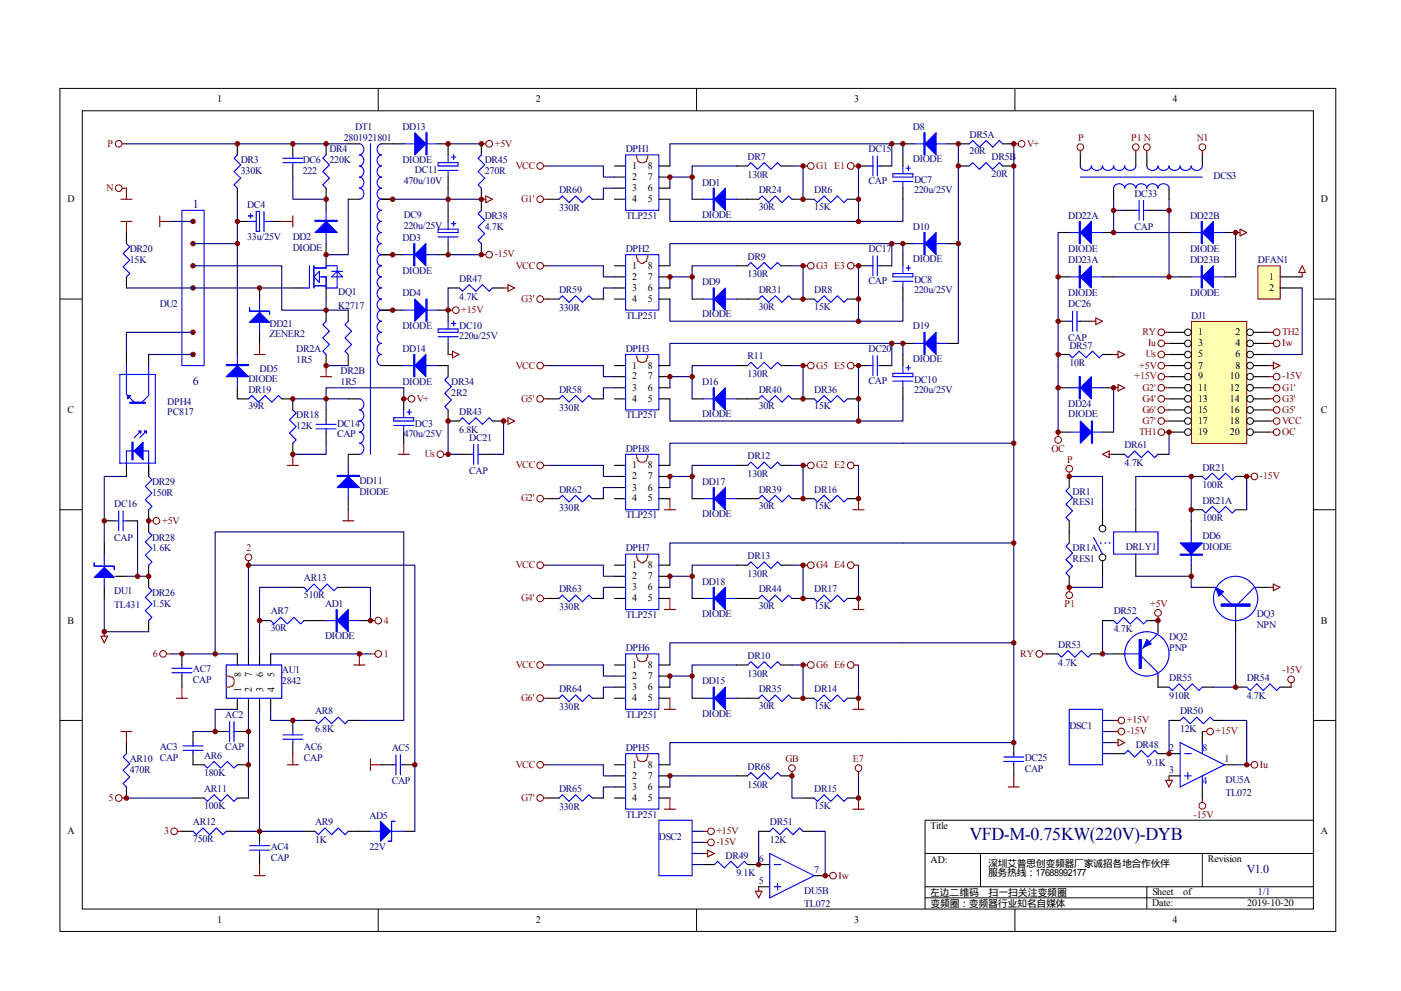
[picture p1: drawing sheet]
<svg xmlns="http://www.w3.org/2000/svg" width="297mm" height="210mm" viewBox="0 0 297 210" stroke-linecap="round" stroke-linejoin="round" font-family="sans-serif">
<defs><g id="words">
<text font-size="3.8" fill="#000080" x="205.6" y="178">VFD-M-0.75KW(220V)-DYB</text>
<g font-size="2.5" fill="#000080">
<text x="40.9" y="44">1</text>
<text x="40.9" y="81.5">6</text>
<text x="264.3" y="184.8">V1.0</text>
</g>
<g font-size="2.1">
<text x="46.1" y="21.7">1</text>
<text x="113.6" y="21.7">2</text>
<text x="181.1" y="21.7">3</text>
<text x="248.6" y="21.7">4</text>
<text x="134" y="35.7">1</text>
<text x="137.3" y="35.7">8</text>
<text x="134" y="38.1">2</text>
<text x="134" y="40.5">3</text>
<text x="137.3" y="40.5">6</text>
<text x="137.3" y="38.1">7</text>
<text x="14.3" y="42.8">D</text>
<text x="134" y="42.8">4</text>
<text x="137.3" y="42.8">5</text>
<text x="280.1" y="42.8">D</text>
<text x="134" y="56.9">1</text>
<text x="134" y="59.3">2</text>
<text x="137.3" y="59.3">7</text>
<text x="137.3" y="56.9">8</text>
<text x="269.1" y="59.3">1</text>
<text x="134" y="61.6">3</text>
<text x="134" y="63.9">4</text>
<text x="137.3" y="63.9">5</text>
<text x="137.3" y="61.6">6</text>
<text x="269.1" y="61.6">2</text>
<text x="254" y="71">1</text>
<text x="262" y="71">2</text>
<text x="254" y="73.3">3</text>
<text x="254" y="75.7">5</text>
<text x="262" y="73.3">4</text>
<text x="262" y="75.7">6</text>
<text x="134" y="78.1">1</text>
<text x="134" y="80.4">2</text>
<text x="134" y="82.7">3</text>
<text x="137.3" y="82.7">6</text>
<text x="137.3" y="80.4">7</text>
<text x="137.3" y="78.1">8</text>
<text x="254" y="78.1">7</text>
<text x="254" y="80.4">9</text>
<text x="254" y="82.7">11</text>
<text x="260.8" y="80.4">10</text>
<text x="260.8" y="82.7">12</text>
<text x="262" y="78.1">8</text>
<text x="14.3" y="87.5">C</text>
<text x="134" y="85.1">4</text>
<text x="137.3" y="85.1">5</text>
<text x="254" y="85.1">13</text>
<text x="254" y="87.5">15</text>
<text x="254" y="89.8">17</text>
<text x="260.8" y="85.1">14</text>
<text x="260.8" y="87.5">16</text>
<text x="260.8" y="89.8">18</text>
<text x="280.1" y="87.5">C</text>
<text x="254" y="92.1">19</text>
<text x="260.8" y="92.1">20</text>
<text x="134" y="99.2">1</text>
<text x="134" y="101.5">2</text>
<text x="137.3" y="101.5">7</text>
<text x="137.3" y="99.2">8</text>
<text x="134" y="103.9">3</text>
<text x="134" y="106.2">4</text>
<text x="137.3" y="106.2">5</text>
<text x="137.3" y="103.9">6</text>
<text x="134" y="120.3">1</text>
<text x="134" y="122.7">2</text>
<text x="134" y="125">3</text>
<text x="137.3" y="125">6</text>
<text x="137.3" y="122.7">7</text>
<text x="137.3" y="120.3">8</text>
<text x="134" y="127.4">4</text>
<text x="137.3" y="127.4">5</text>
<text x="14.3" y="132.1">B</text>
<text x="280.1" y="132.1">B</text>
<text x="51.1" y="143.4" transform="rotate(-90 51.1 143.4)">8</text>
<text x="53.4" y="143.4" transform="rotate(-90 53.4 143.4)">7</text>
<text x="55.8" y="143.4" transform="rotate(-90 55.8 143.4)">6</text>
<text x="58.2" y="143.4" transform="rotate(-90 58.2 143.4)">5</text>
<text x="134" y="141.5">1</text>
<text x="134" y="143.8">2</text>
<text x="137.3" y="143.8">7</text>
<text x="137.3" y="141.5">8</text>
<text x="51.1" y="146.5" transform="rotate(-90 51.1 146.5)">1</text>
<text x="53.4" y="146.5" transform="rotate(-90 53.4 146.5)">2</text>
<text x="55.8" y="146.5" transform="rotate(-90 55.8 146.5)">3</text>
<text x="58.2" y="146.5" transform="rotate(-90 58.2 146.5)">4</text>
<text x="134" y="146.1">3</text>
<text x="134" y="148.5">4</text>
<text x="137.3" y="148.5">5</text>
<text x="137.3" y="146.1">6</text>
<text x="134" y="162.6">1</text>
<text x="134" y="164.9">2</text>
<text x="134" y="167.3">3</text>
<text x="137.3" y="167.3">6</text>
<text x="137.3" y="164.9">7</text>
<text x="137.3" y="162.6">8</text>
<text x="134" y="169.6">4</text>
<text x="137.3" y="169.6">5</text>
<text x="14.3" y="176.7">A</text>
<text x="197.3" y="175.5">Title</text>
<text x="280.1" y="176.7">A</text>
<text x="197.3" y="182.8">AD:</text>
<text x="209.5" y="183.6">深圳艾普思创变频器厂家诚招各地合作伙伴</text>
<text x="209.5" y="185.6">服务热线：17688992177</text>
<text x="256.1" y="182.6">Revision</text>
<text x="197.2" y="189.7">左边二维码</text>
<text x="209.6" y="189.7">扫一扫关注变频圈</text>
<text x="244.3" y="191.9">Date:</text>
<text x="244.3" y="189.6">Sheet</text>
<text x="250.9" y="189.6">of</text>
<text x="264.4" y="192">2019-10-20</text>
<text x="46.1" y="195.5">1</text>
<text x="113.6" y="195.5">2</text>
<text x="181.1" y="195.5">3</text>
<text x="197.3" y="192.1">变频圈：变频器行业知名自媒体</text>
<text x="248.6" y="195.5">4</text>
</g>
<g font-size="2.1" fill="#000080">
<text x="72.9" y="29.9">2801921801</text>
<text x="75.3" y="27.5">DT1</text>
<text x="85.3" y="27.5">DD13</text>
<text x="193.5" y="27.5">D8</text>
<text x="205.6" y="29.2">DR5A</text>
<text x="51.1" y="34.6">DR3</text>
<text x="64.2" y="34.6">DC6</text>
<text x="69.8" y="32.3">DR4</text>
<text x="69.8" y="34.6">220K</text>
<text x="85.3" y="34.6">DIODE</text>
<text x="102.8" y="34.6">DR45</text>
<text x="132.7" y="32.3">DPH1</text>
<text x="158.5" y="33.9">DR7</text>
<text x="184.1" y="32.3">DC15</text>
<text x="193.5" y="34.4">DIODE</text>
<text x="205.6" y="32.7">20R</text>
<text x="210.2" y="33.9">DR5B</text>
<text x="51.1" y="36.9">330K</text>
<text x="64.2" y="36.9">222</text>
<text x="85.6" y="39">470u/10V</text>
<text x="88" y="36.7">DC11</text>
<text x="102.8" y="36.9">270R</text>
<text x="118.5" y="40.9">DR60</text>
<text x="148.8" y="39.3">DD1</text>
<text x="158.5" y="37.6">130R</text>
<text x="160.9" y="40.9">DR24</text>
<text x="172.6" y="40.9">DR6</text>
<text x="184.1" y="39">CAP</text>
<text x="193.8" y="38.8">DC7</text>
<text x="193.8" y="40.9">220u/25V</text>
<text x="210.2" y="37.4">20R</text>
<text x="240.5" y="41.7">DC33</text>
<text x="257.3" y="37.9">DCS3</text>
<text x="52.4" y="44">DC4</text>
<text x="85.6" y="46.1">DC9</text>
<text x="102.8" y="46.3">DR38</text>
<text x="118.5" y="44.7">330R</text>
<text x="132.7" y="46.3">TLP251</text>
<text x="148.8" y="46.1">DIODE</text>
<text x="160.9" y="44.5">30R</text>
<text x="172.6" y="44.5">15K</text>
<text x="226.5" y="46.3">DD22A</text>
<text x="252.3" y="46.3">DD22B</text>
<text x="27.5" y="53.4">DR20</text>
<text x="52.4" y="50.8">33u/25V</text>
<text x="62.1" y="50.8">DD2</text>
<text x="62.1" y="53.2">DIODE</text>
<text x="85.3" y="51.1">DD3</text>
<text x="85.6" y="48.4">220u/25V</text>
<text x="102.8" y="48.7">4.7K</text>
<text x="132.7" y="53.4">DPH2</text>
<text x="184.1" y="53.4">DC17</text>
<text x="193.5" y="48.7">D10</text>
<text x="226.5" y="53.4">DIODE</text>
<text x="240.5" y="48.7">CAP</text>
<text x="252.3" y="53.4">DIODE</text>
<text x="27.5" y="55.7">15K</text>
<text x="85.3" y="58.1">DIODE</text>
<text x="97.4" y="59.7">DR47</text>
<text x="158.5" y="55">DR9</text>
<text x="158.5" y="58.8">130R</text>
<text x="193.5" y="55.5">DIODE</text>
<text x="193.8" y="60">DC8</text>
<text x="226.5" y="55.7">DD23A</text>
<text x="252.3" y="55.7">DD23B</text>
<text x="266.7" y="55.7">DFAN1</text>
<text x="33.9" y="65.1">DU2</text>
<text x="71.7" y="62.5">DQ1</text>
<text x="71.7" y="65.4">K2717</text>
<text x="85.3" y="62.8">DD4</text>
<text x="97.4" y="63.5">4.7K</text>
<text x="118.5" y="62.1">DR59</text>
<text x="118.5" y="65.8">330R</text>
<text x="148.8" y="60.5">DD9</text>
<text x="160.9" y="62.1">DR31</text>
<text x="160.9" y="65.6">30R</text>
<text x="172.6" y="62.1">DR8</text>
<text x="172.6" y="65.6">15K</text>
<text x="184.1" y="60.2">CAP</text>
<text x="193.8" y="62.1">220u/25V</text>
<text x="226.5" y="65.1">DC26</text>
<text x="226.5" y="62.8">DIODE</text>
<text x="252.3" y="62.8">DIODE</text>
<text x="57.1" y="69.4">DD21</text>
<text x="57.1" y="71.5">ZENER2</text>
<text x="85.3" y="69.8">DIODE</text>
<text x="97.4" y="69.6">DC10</text>
<text x="97.4" y="71.9">220u/25V</text>
<text x="132.7" y="67.5">TLP251</text>
<text x="148.8" y="67.2">DIODE</text>
<text x="193.5" y="69.8">D19</text>
<text x="252.6" y="67.5">DJ1</text>
<text x="62.8" y="74.5">DR2A</text>
<text x="62.8" y="76.9">1R5</text>
<text x="85.3" y="74.5">DD14</text>
<text x="132.7" y="74.5">DPH3</text>
<text x="158.5" y="76.1">R11</text>
<text x="184.1" y="74.5">DC20</text>
<text x="193.5" y="76.6">DIODE</text>
<text x="226.5" y="72.2">CAP</text>
<text x="226.7" y="73.8">DR57</text>
<text x="226.7" y="77.6">10R</text>
<text x="52.7" y="83.2">DR19</text>
<text x="52.7" y="80.9">DIODE</text>
<text x="55" y="78.8">DD5</text>
<text x="72.2" y="79.2">DR2B</text>
<text x="72.2" y="81.5">1R5</text>
<text x="85.3" y="81.5">DIODE</text>
<text x="95.7" y="81.5">DR34</text>
<text x="95.7" y="83.9">2R2</text>
<text x="118.5" y="83.2">DR58</text>
<text x="148.8" y="81.5">D16</text>
<text x="158.5" y="79.9">130R</text>
<text x="160.9" y="83.2">DR40</text>
<text x="172.6" y="83.2">DR36</text>
<text x="184.1" y="81.3">CAP</text>
<text x="193.8" y="81.1">DC10</text>
<text x="193.8" y="83.2">220u/25V</text>
<text x="35.5" y="85.8">DPH4</text>
<text x="35.5" y="87.9">PC817</text>
<text x="52.7" y="86.7">39R</text>
<text x="62.8" y="88.6">DR18</text>
<text x="97.4" y="87.9">DR43</text>
<text x="118.5" y="87">330R</text>
<text x="132.7" y="88.6">TLP251</text>
<text x="148.8" y="88.4">DIODE</text>
<text x="160.9" y="86.7">30R</text>
<text x="172.6" y="86.7">15K</text>
<text x="226.5" y="86.3">DD24</text>
<text x="226.5" y="88.4">DIODE</text>
<text x="62.8" y="90.9">12K</text>
<text x="71.5" y="90.5">DC14</text>
<text x="71.5" y="92.6">CAP</text>
<text x="85.6" y="92.6">470u/25V</text>
<text x="88" y="90.5">DC3</text>
<text x="97.4" y="91.6">6.8K</text>
<text x="99.5" y="93.3">DC21</text>
<text x="132.7" y="95.7">DPH8</text>
<text x="238.4" y="94.9">DR61</text>
<text x="99.5" y="100.3">CAP</text>
<text x="158.5" y="97.3">DR12</text>
<text x="158.5" y="101">130R</text>
<text x="238.4" y="98.7">4.7K</text>
<text x="254.9" y="99.7">DR21</text>
<text x="24.2" y="107.4">DC16</text>
<text x="32.3" y="102.7">DR29</text>
<text x="32.3" y="105.1">150R</text>
<text x="76.2" y="102.5">DD11</text>
<text x="76.2" y="104.8">DIODE</text>
<text x="118.5" y="104.3">DR62</text>
<text x="148.8" y="102.7">DD17</text>
<text x="160.9" y="104.3">DR39</text>
<text x="160.9" y="107.9">30R</text>
<text x="172.6" y="104.3">DR16</text>
<text x="172.6" y="107.9">15K</text>
<text x="227.4" y="104.8">DR1</text>
<text x="227.4" y="106.9">RES1</text>
<text x="254.9" y="106.7">DR21A</text>
<text x="254.9" y="103.4">100R</text>
<text x="118.5" y="108.1">330R</text>
<text x="132.7" y="109.7">TLP251</text>
<text x="148.8" y="109.5">DIODE</text>
<text x="254.9" y="110.4">100R</text>
<text x="24.2" y="114.5">CAP</text>
<text x="32.3" y="114.5">DR28</text>
<text x="32.3" y="116.8">1.6K</text>
<text x="132.7" y="116.8">DPH7</text>
<text x="158.5" y="118.5">DR13</text>
<text x="227.4" y="116.8">DR1A</text>
<text x="227.4" y="119.1">RES1</text>
<text x="238.7" y="116.6">DRLY1</text>
<text x="254.9" y="114.2">DD6</text>
<text x="254.9" y="116.6">DIODE</text>
<text x="24.2" y="125.9">DU1</text>
<text x="64.4" y="123.1">AR13</text>
<text x="118.5" y="125.5">DR63</text>
<text x="148.8" y="123.9">DD18</text>
<text x="158.5" y="122.2">130R</text>
<text x="160.9" y="125.5">DR44</text>
<text x="172.6" y="125.5">DR17</text>
<text x="24.2" y="128.8">TL431</text>
<text x="32.3" y="126.2">DR26</text>
<text x="32.3" y="128.5">1.5K</text>
<text x="57.4" y="130.1">AR7</text>
<text x="64.4" y="126.7">510R</text>
<text x="68.9" y="128.5">AD1</text>
<text x="118.5" y="129.2">330R</text>
<text x="132.7" y="130.9">TLP251</text>
<text x="148.8" y="130.7">DIODE</text>
<text x="160.9" y="129">30R</text>
<text x="172.6" y="129">15K</text>
<text x="236.1" y="130.1">DR52</text>
<text x="266.4" y="130.7">DQ3</text>
<text x="57.4" y="133.7">30R</text>
<text x="68.9" y="135.3">DIODE</text>
<text x="132.7" y="137.9">DPH6</text>
<text x="224.4" y="137.3">DR53</text>
<text x="236.1" y="134">4.7K</text>
<text x="247.9" y="135.6">DQ2</text>
<text x="247.9" y="137.9">PNP</text>
<text x="266.4" y="133">NPN</text>
<text x="40.9" y="142.4">AC7</text>
<text x="59.8" y="142.6">AU1</text>
<text x="158.5" y="139.5">DR10</text>
<text x="158.5" y="143.4">130R</text>
<text x="224.4" y="141">4.7K</text>
<text x="40.9" y="144.7">CAP</text>
<text x="59.8" y="145">2842</text>
<text x="118.5" y="146.7">DR64</text>
<text x="148.8" y="145">DD15</text>
<text x="160.9" y="146.7">DR35</text>
<text x="172.6" y="146.7">DR14</text>
<text x="247.9" y="144.3">DR55</text>
<text x="247.9" y="148">910R</text>
<text x="264.3" y="144.3">DR54</text>
<text x="264.3" y="148">4.7K</text>
<text x="47.8" y="152">AC2</text>
<text x="66.8" y="151.3">AR8</text>
<text x="66.8" y="155">6.8K</text>
<text x="118.5" y="150.4">330R</text>
<text x="132.7" y="152">TLP251</text>
<text x="148.8" y="151.8">DIODE</text>
<text x="160.9" y="150.1">30R</text>
<text x="172.6" y="150.1">15K</text>
<text x="226.7" y="154.4">DSC1</text>
<text x="250.2" y="151.3">DR50</text>
<text x="250.2" y="155">12K</text>
<text x="27.5" y="161.4">AR10 CAP</text>
<text x="33.9" y="158.8">AC3</text>
<text x="43.3" y="160.7">AR6</text>
<text x="47.8" y="158.8">CAP</text>
<text x="64.4" y="158.8">AC6</text>
<text x="64.4" y="161.2">CAP</text>
<text x="83.1" y="159.1">AC5</text>
<text x="132.7" y="159.1">DPH5</text>
<text x="217.3" y="161.2">DC25</text>
<text x="240.8" y="158.3">DR48</text>
<text x="247.9" y="159.1">2</text>
<text x="254.9" y="159.1">8</text>
<text x="259.6" y="161.4">1</text>
<text x="27.5" y="163.8">470R</text>
<text x="43.3" y="164.3">180K</text>
<text x="43.3" y="167.7">AR11</text>
<text x="83.1" y="166.1">CAP</text>
<text x="118.5" y="167.7">DR65</text>
<text x="158.5" y="163.1">DR68</text>
<text x="158.5" y="166.8">150R</text>
<text x="172.6" y="167.7">DR15</text>
<text x="217.3" y="163.5">CAP</text>
<text x="243.2" y="162.2">9.1K</text>
<text x="247.9" y="163.8">3</text>
<text x="254.9" y="166.1">4</text>
<text x="259.8" y="165.9">DU5A</text>
<text x="43.3" y="171.3">100K</text>
<text x="78.3" y="173.4">AD5</text>
<text x="118.5" y="171.5">330R</text>
<text x="132.7" y="173.2">TLP251</text>
<text x="172.6" y="171.3">15K</text>
<text x="259.8" y="168.7">TL072</text>
<text x="40.9" y="174.8">AR12</text>
<text x="40.9" y="178.3">750R</text>
<text x="66.8" y="174.8">AR9</text>
<text x="66.8" y="178.6">1K</text>
<text x="139.7" y="177.9">DSC2</text>
<text x="163.2" y="174.8">DR51</text>
<text x="163.2" y="178.6">12K</text>
<text x="57.4" y="180">AC4</text>
<text x="57.4" y="182.3">CAP</text>
<text x="78.3" y="180">22V</text>
<text x="153.8" y="181.9">DR49</text>
<text x="156.1" y="185.6">9.1K</text>
<text x="160.9" y="182.6">6</text>
<text x="172.6" y="184.9">7</text>
<text x="160.9" y="187.3">5</text>
<text x="170.5" y="189.3">DU5B</text>
<text x="266.7" y="189.6">1/1</text>
<text x="170.5" y="192.2">TL072</text>
</g>
<g font-size="2.1" fill="#800000">
<text x="228.6" y="29.9">P</text>
<text x="239.9" y="29.9">P1 N</text>
<text x="253.7" y="29.9">N1</text>
<text x="22.8" y="31.1">P</text>
<text x="104.9" y="31.1">+5V</text>
<text x="109.4" y="35.7">VCC</text>
<text x="173.1" y="35.7">G1 E1</text>
<text x="217.8" y="31.1">V+</text>
<text x="22.6" y="40.5">N</text>
<text x="110.5" y="42.8">G1'</text>
<text x="104.9" y="54.5">-15V</text>
<text x="109.4" y="56.9">VCC</text>
<text x="173.1" y="56.9">G3 E3</text>
<text x="110.5" y="63.9">G3'</text>
<text x="97.8" y="66.3">+15V</text>
<text x="242.2" y="71">RY</text>
<text x="271.9" y="71">TH2</text>
<text x="242.9" y="75.7">Us</text>
<text x="243.4" y="73.3">Iu</text>
<text x="271.9" y="73.3">Iw</text>
<text x="109.4" y="78.1">VCC</text>
<text x="173.1" y="78.1">G5 E5</text>
<text x="240.5" y="80.4">+15V</text>
<text x="241.6" y="78.1">+5V</text>
<text x="242.2" y="82.7">G2'</text>
<text x="271.9" y="82.7">G1'</text>
<text x="271.9" y="80.4">-15V</text>
<text x="88.4" y="85.1">V+</text>
<text x="110.5" y="85.1">G5'</text>
<text x="242.2" y="89.8">G7'</text>
<text x="242.2" y="85.1">G4'</text>
<text x="242.2" y="87.5">G6'</text>
<text x="271.9" y="89.8">VCC</text>
<text x="271.9" y="85.1">G3'</text>
<text x="271.9" y="87.5">G5'</text>
<text x="222.9" y="95.7">OC</text>
<text x="241.6" y="92.1">TH1</text>
<text x="271.9" y="92.1">OC</text>
<text x="90.1" y="96.9">Us</text>
<text x="109.4" y="99.2">VCC</text>
<text x="173.1" y="99.2">G2 E2</text>
<text x="226.2" y="98">P</text>
<text x="267.1" y="101.5">-15V</text>
<text x="110.5" y="106.2">G2'</text>
<text x="34.4" y="110.9">+5V</text>
<text x="52.2" y="116.8">2</text>
<text x="109.4" y="120.3">VCC</text>
<text x="173.1" y="120.3">G4 E4</text>
<text x="110.5" y="127.4">G4'</text>
<text x="225.7" y="128.5">P1</text>
<text x="243.8" y="128.5">+5V</text>
<text x="81.4" y="132.1">4</text>
<text x="32.4" y="139.1">6</text>
<text x="81.4" y="139.1">1</text>
<text x="109.4" y="141.5">VCC</text>
<text x="173.1" y="141.5">G6 E6</text>
<text x="216.3" y="139.1">RY</text>
<text x="271.9" y="142.6">-15V</text>
<text x="110.5" y="148.5">G6'</text>
<text x="238.9" y="153.2">+15V</text>
<text x="238.9" y="155.5">-15V</text>
<text x="257.7" y="155.5">+15V</text>
<text x="166.5" y="161.4">GB</text>
<text x="180.8" y="161.4">E7</text>
<text x="109.4" y="162.6">VCC</text>
<text x="267.1" y="162.6">Iu</text>
<text x="23" y="169.6">5</text>
<text x="110.5" y="169.6">G7'</text>
<text x="253.1" y="173.2">-15V</text>
<text x="34.8" y="176.7">3</text>
<text x="151.9" y="176.7">+15V</text>
<text x="151.9" y="179">-15V</text>
<text x="177.8" y="186.1">Iw</text>
</g>
</g></defs>
<g fill="none" stroke="#000" stroke-width=".21">
<path d="M12.7 18.7h270.5v178.6h-270.5zM80.2 18.7v4.7M147.7 18.7v4.7M215.2 18.7v4.7M17.4 23.5h261.1v169h-261.1zM12.7 63.3h4.7M278.4 63.3h4.7M12.7 108h4.7M278.4 108h4.7M12.7 152.6h4.7M278.4 152.6h4.7M278.4 173.7h-82.3v18.8"/>
<path d="M80.2 192.5v4.7M147.7 192.5v4.7M196.1 180.8h82.3M196.1 187.8h82.3M196.1 190.2h82.3M207.9 180.8v7M215.2 192.5v4.7M243.2 187.8v4.7M254.9 180.8v7"/>
</g>
<g fill="none" stroke="#000" stroke-width=".23">
<path d="M50.3 30.5v2.3M50.3 39.9v2.3M62.1 30.5v2.3M62.1 35.2v2.3M69.1 30.5v2.3M69.1 39.9v4.7M73.8 30.5h2.4M80.9 30.5h4.7M92.7 30.5h2.3v2.3M95 37.5v2.4M130.3 35.2h2.3M130.3 37.5h2.3"/>
<path d="M130.3 39.9h2.3M139.7 35.2h2.3M139.7 37.5h2.3M139.7 39.9h2.3M156.2 35.2h2.3M165.6 35.2h2.3M191.4 30.5h2.4M191.4 32.8v2.4M191.4 39.9v2.3M200.8 30.5h4.7M203.2 35.2h2.3M212.6 30.5h2.3"/>
<path d="M212.6 35.2h2.3M229 32.8v2.4M236.1 39.9v2.3M240.8 32.8v2.4M243.2 32.8v2.4M247.9 39.9v2.3M254.9 32.8v2.4M50.3 46.9h2.4M57.4 46.9h2.3M69.1 51.6v4.7M73.8 42.2h2.4M80.9 42.2h2.3"/>
<path d="M80.9 53.9h4.7M92.7 53.9h2.3M116.2 42.2h2.3M125.6 42.2h2.3M130.3 42.2h2.3M130.3 56.3h2.3M130.3 58.6h2.3M139.7 42.2h2.3M139.7 56.3h2.3M139.7 58.6h2.3M146.7 42.2h2.4M156.2 42.2h4.7"/>
<path d="M156.2 56.3h2.3M165.6 56.3h2.3M167.9 42.2h4.7M179.7 42.2h2.3M191.4 53.9v2.4M191.4 51.6h2.4M200.8 51.6h2.4M224.3 58.6h2.4M224.3 49.3h2.4M233.8 58.6h2.3M233.8 49.3h2.3M238.5 44.6h2.3"/>
<path d="M243.2 44.6h2.3M250.2 58.6h2.4M250.2 49.3h2.4M259.6 58.6h2.4M259.6 49.3h2.4M26.8 75.1v2.3M31.5 75.1v2.3M50.3 72.7v2.4M55 61v2.3M55 70.4v2.3M62.1 61h2.3M69.1 61v2.3"/>
<path d="M69.1 65.7v2.3M69.1 75.1v2.3M73.8 65.7v2.3M73.8 75.1v2.3M80.9 65.7h4.7M83.2 77.4h2.4M92.7 77.4h2.3M92.7 65.7h2.3M116.2 63.3h2.3M125.6 63.3h2.3M130.3 61h2.3M130.3 63.3h2.3"/>
<path d="M130.3 77.4h2.3M130.3 79.8h2.3M139.7 61h2.3M139.7 63.3h2.3M139.7 77.4h2.3M139.7 79.8h2.3M146.7 63.3h2.4M156.2 63.3h4.7M156.2 77.4h2.3M165.6 77.4h2.3M167.9 63.3h4.7M179.7 63.3h2.3"/>
<path d="M191.4 61v2.3M191.4 75.1v2.3M191.4 72.7h2.4M200.8 72.7h2.4M224.3 68h2.4M224.3 75.1h2.4M229 68h2.4M233.8 75.1h2.3M26.8 98.6v2.3M31.5 98.6v2.3M50.3 82.1v2.4h2.4M59.7 84.5h2.4v2.3"/>
<path d="M62.1 93.9v2.3M69.1 86.8v2.4M69.1 91.5v2.4M73.8 84.5h2.4M76.2 96.2h-2.4v2.4M85.6 84.5v2.3M85.6 91.5v2.4M116.2 84.5h2.3M125.6 84.5h2.3M130.3 84.5h2.3M130.3 82.1h2.3M130.3 98.6h2.3"/>
<path d="M139.7 84.5h2.3M139.7 82.1h2.3M139.7 98.6h2.3M146.7 84.5h2.4M156.2 84.5h4.7M156.2 98.6h2.3M165.6 98.6h2.3M167.9 84.5h4.7M179.7 84.5h2.3M191.4 82.1v2.4M224.3 82.1h2.4M233.8 82.1h2.3"/>
<path d="M22.1 115v2.4M31.5 108v4.7M31.5 119.7v4.7M73.8 105.6v2.4M116.2 105.6h2.3M125.6 105.6h2.3M130.3 100.9h2.3M130.3 103.3h2.3M130.3 105.6h2.3M130.3 119.7h2.3M139.7 100.9h2.3M139.7 103.3h2.3"/>
<path d="M139.7 105.6h2.3M139.7 119.7h2.3M146.7 105.6h2.4M156.2 105.6h4.7M156.2 119.7h2.3M165.6 119.7h2.3M167.9 105.6h4.7M179.7 105.6h2.3M22.1 124.4v2.4M24.5 122.1h2.3M31.5 131.5v2.3M38.6 138.5v2.4"/>
<path d="M50.3 138.5v2.4M52.7 138.5v2.4M55 138.5v2.4M55 131.5h2.4M57.4 138.5v2.4M62.1 124.4h2.3M64.4 131.5h4.7M71.5 124.4h2.3M76.2 131.5h2.3M116.2 126.8h2.3M125.6 126.8h2.3M130.3 124.4h2.3"/>
<path d="M130.3 122.1h2.3M130.3 126.8h2.3M139.7 124.4h2.3M139.7 122.1h2.3M139.7 126.8h2.3M146.7 126.8h2.4M156.2 126.8h4.7M167.9 126.8h4.7M179.7 126.8h2.3M38.6 143.2v2.3M40.9 159.6v2.4h2.4M40.9 154.9v2.4"/>
<path d="M45.6 154.9h2.4M50.3 147.9v2.3M50.3 154.9h2.4M52.7 147.9v2.3M55 147.9v2.3M57.4 147.9v2.3M62.1 152.6v2.3M62.1 157.3v2.3M64.4 152.6h2.4M73.8 152.6h2.4M116.2 147.9h2.3M125.6 147.9h2.3"/>
<path d="M130.3 140.9h2.3M130.3 143.2h2.3M130.3 145.5h2.3M130.3 147.9h2.3M139.7 140.9h2.3M139.7 143.2h2.3M139.7 145.5h2.3M139.7 147.9h2.3M146.7 147.9h2.4M156.2 140.9h2.3M156.2 147.9h4.7M165.6 140.9h2.3"/>
<path d="M167.9 147.9h4.7M179.7 147.9h2.3M38.6 176.1h2.3M40.9 169h2.4M48 176.1h2.3M50.3 162h2.4M50.3 169h2.4M55 176.1v2.3M64.4 176.1h2.4M73.8 176.1h4.7M85.6 176.1h2.4M116.2 169h2.3"/>
<path d="M125.6 169h2.3M130.3 162h2.3M130.3 169h2.3M130.3 164.3h2.3M130.3 166.7h2.3M139.7 162h2.3M139.7 169h2.3M139.7 164.3h2.3M139.7 166.7h2.3M156.2 164.3h2.3M165.6 164.3h2.3M170.3 169h2.3"/>
<path d="M179.7 169h2.3M55 180.8v2.3"/>
</g>
<g fill="none" stroke="#00f" stroke-width=".23">
<path d="M50.3 32.8l-.7 .7 1.4 1.4-1.4 1.4 1.4 1.4-1.4 1.5 .7 .7M60 34.5h4.2M60 33.5h4.2M62.1 32.8v.7M62.1 34.5v.7M69.1 32.8l-.7 .7 1.4 1.4-1.4 1.4 1.4 1.4-1.4 1.5 .7 .7M76.2 30.5a1.2 1.2 0 0 1 .9 1.1 1.2 1.2 0 0 1-.9 1.2 1.2 1.2 0 0 1 .9 1.2 1.2 1.2 0 0 1-.9 1.2 1.2 1.2 0 0 1 .9 1.1 1.2 1.2 0 0 1-.9 1.2 1.2 1.2 0 0 1 .9 1.2 1.2 1.2 0 0 1-.9 1.2 1.2 1.2 0 0 1 .9 1.1 1.2 1.2 0 0 1-.9 1.2M78.5 30.5v65.7M80.9 30.5a1.21 1.21 0 0 0-.9 1.1 1.21 1.21 0 0 0 .9 1.2 1.2 1.2 0 0 0-.9 1.2 1.2 1.2 0 0 0 .9 1.2 1.2 1.2 0 0 0-.9 1.1 1.2 1.2 0 0 0 .9 1.2 1.2 1.2 0 0 0-.9 1.2 1.2 1.2 0 0 0 .9 1.2 1.2 1.2 0 0 0-.9 1.1 1.2 1.2 0 0 0 .9 1.2 1.2 1.2 0 0 0-.9 1.2 1.2 1.2 0 0 0 .9 1.2 1.2 1.2 0 0 0-.9 1.1 1.2 1.2 0 0 0 .9 1.2 1.21 1.21 0 0 0-.9 1.2 1.21 1.21 0 0 0 .9 1.2 1.2 1.2 0 0 0-.9 1.1 1.2 1.2 0 0 0 .9 1.2 1.2 1.2 0 0 0-.9 1.2 1.2 1.2 0 0 0 .9 1.1 1.2 1.2 0 0 0-.9 1.2 1.2 1.2 0 0 0 .9 1.2 1.2 1.2 0 0 0-.9 1.2 1.2 1.2 0 0 0 .9 1.1 1.2 1.2 0 0 0-.9 1.2 1.2 1.2 0 0 0 .9 1.2 1.2 1.2 0 0 0-.9 1.2 1.2 1.2 0 0 0 .9 1.1 1.2 1.2 0 0 0-.9 1.2 1.2 1.2 0 0 0 .9 1.2M85.6 30.5h7.1M92.9 34.5h4.2v.7h-4.2zM92.9 36.1h4.2"/>
<path d="M95 32.8v1.7M95 36.1v1.4M95.7 33.3h1M96.2 32.8v.9M132.6 32.8h7.1v11.8h-7.1zM158.5 35.2l.7-.7 1.4 1.4 1.4-1.4 1.4 1.4 1.5-1.4 .7 .7M189.3 36.8h4.2v.7h-4.2zM189.3 38.4h4.2M191.4 35.2v1.6M191.4 38.4v1.5M192.1 35.6h1M192.6 35.2v.9"/>
<path d="M193.8 30.5h7M205.5 30.5l.7-.7 1.5 1.4 1.4-1.4 1.4 1.4 1.4-1.4 .7 .7M205.5 35.2l.7-.7 1.5 1.4 1.4-1.4 1.4 1.4 1.4-1.4 .7 .7M229 35.2a1.21 1.21 0 0 0 1.2 .9 1.21 1.21 0 0 0 1.2-.9 1.21 1.21 0 0 0 1.2 .9 1.21 1.21 0 0 0 1.2-.9 1.21 1.21 0 0 0 1.1 .9 1.21 1.21 0 0 0 1.2-.9 1.21 1.21 0 0 0 1.2 .9 1.21 1.21 0 0 0 1.2-.9 1.21 1.21 0 0 0 1.1 .9 1.21 1.21 0 0 0 1.2-.9M229 37.5h25.9M236.1 39.9a1.21 1.21 0 0 1 1.2-1 1.21 1.21 0 0 1 1.2 1 1.21 1.21 0 0 1 1.1-1 1.21 1.21 0 0 1 1.2 1 1.21 1.21 0 0 1 1.2-1 1.21 1.21 0 0 1 1.2 1 1.21 1.21 0 0 1 1.1-1 1.21 1.21 0 0 1 1.2 1 1.21 1.21 0 0 1 1.2-1 1.21 1.21 0 0 1 1.2 1M243.2 35.2a1.21 1.21 0 0 0 1.1 .9 1.21 1.21 0 0 0 1.2-.9 1.21 1.21 0 0 0 1.2 .9 1.21 1.21 0 0 0 1.2-.9 1.21 1.21 0 0 0 1.1 .9 1.21 1.21 0 0 0 1.2-.9 1.21 1.21 0 0 0 1.2 .9 1.21 1.21 0 0 0 1.2-.9 1.21 1.21 0 0 0 1.1 .9 1.21 1.21 0 0 0 1.2-.9M38.6 44.6h4.7v32.8h-4.7zM52.7 45.7h.9M52.7 46.9h1.6M53.1 45.3v.9M54.3 44.8h.7v4.2h-.7z"/>
<path d="M56 46.9h1.4M56 44.8v4.2M65.6 56.3v4.7h-1.2M66.6 56.8h2.5v-.5h2.4v4.7h-2.4v-2.4h-1.4M66.6 56.3v4.7M66.6 58.6l1.1-1.1v2.3zM69.1 44.6v7M70.3 58.6l1.2-1.1 1.2 1.1zM70.3 57.5h2.4M85.6 53.9h7.1M118.5 42.2l.7-.7 1.4 1.4 1.5-1.4 1.4 1.4 1.4-1.4 .7 .7M132.6 53.9h7.1v11.8h-7.1z"/>
<path d="M149.1 42.2h7.1M158.5 56.3l.7-.7 1.4 1.4 1.4-1.4 1.4 1.4 1.5-1.4 .7 .7M160.9 42.2l.7-.7 1.4 1.4 1.4-1.4 1.4 1.4 1.4-1.4 .7 .7M172.6 42.2l.7 .7 1.4-1.4 1.4 1.4 1.5-1.4 1.4 1.4 .7-.7M189.3 57.9h4.2v.7h-4.2zM189.3 59.6h4.2M191.4 56.3v1.6M191.4 59.6v1.4M192.1 56.8h1M192.6 56.3v.9M193.8 51.6h7M226.7 58.6h7.1"/>
<path d="M226.7 49.3h7.1M240.8 44.6h.7M241.5 42.4v4.3M242.5 44.6h.7M242.5 42.4v4.3M252.6 58.6h7M252.6 49.3h7M25.4 79.3h7.5v18.8h-7.5zM26.8 77.4v6.1l1.7 1.7M31.5 77.4v6.4l-1.4 1.4M50.3 75.1v7M55 63.3v7.1"/>
<path d="M66.6 60.5h2.5M69.1 68l-.7 .7 1.4 1.5-1.4 1.4 1.4 1.4-1.4 1.4 .7 .7M73.8 68l-.7 .7 1.4 1.5-1.4 1.4 1.4 1.4-1.4 1.4 .7 .7M85.6 65.7h7.1M85.6 77.4h7.1M118.5 63.3l.7-.7 1.4 1.4 1.5-1.4 1.4 1.4 1.4-1.4 .7 .7M132.6 75.1h7.1v11.7h-7.1zM149.1 63.3h7.1M158.5 77.4l.7-.7 1.4 1.4 1.4-1.4 1.4 1.4 1.5-1.4 .7 .7M160.9 63.3l.7-.7 1.4 1.4 1.4-1.4 1.4 1.4 1.4-1.4 .7 .7M172.6 63.3l.7 .7 1.4-1.4 1.4 1.4 1.5-1.4 1.4 1.4 .7-.7M189.3 79.1h4.2v.7h-4.2z"/>
<path d="M191.4 77.4v1.7M192.1 77.9h1M192.6 77.4v1M193.8 72.7h7M226.7 75.1l.7 .7 1.4-1.4 1.4 1.4 1.4-1.4 1.4 1.4 .8-.7M226.7 68h.7M227.4 65.9v4.3M228.3 68h.7M228.3 65.9v4.3M26.8 98.6v-3.1h4.7v3.1M29.9 91.3l-1.4 1.4M31 91.3l-1.4 1.4"/>
<path d="M52.7 84.5l.7-.7 1.4 1.4 1.4-1.4 1.4 1.4 1.4-1.4 .7 .7M62.1 86.8l.7 .7-1.4 1.4 1.4 1.5-1.4 1.4 1.4 1.4-.7 .7M67 89.9h4.3M67 90.8h4.3M69.1 89.2v.7M69.1 90.8v.7M73.8 98.6v7M76.2 84.5a1.2 1.2 0 0 1 .9 1.2 1.2 1.2 0 0 1-.9 1.1 1.2 1.2 0 0 1 .9 1.2 1.2 1.2 0 0 1-.9 1.2 1.2 1.2 0 0 1 .9 1.2 1.2 1.2 0 0 1-.9 1.1 1.2 1.2 0 0 1 .9 1.2 1.2 1.2 0 0 1-.9 1.2 1.2 1.2 0 0 1 .9 1.2 1.2 1.2 0 0 1-.9 1.1M83.5 88.5h4.2v.7h-4.2zM83.5 90.1h4.2M85.6 86.8v1.7M85.6 90.1v1.4"/>
<path d="M86.3 87.3h.9M86.8 86.8v1M118.5 84.5l.7-.7 1.4 1.4 1.5-1.4 1.4 1.4 1.4-1.4 .7 .7M132.6 96.2h7.1v11.8h-7.1zM149.1 84.5h7.1M158.5 98.6l.7-.7 1.4 1.4 1.4-1.4 1.4 1.4 1.5-1.4 .7 .7M160.9 84.5l.7-.7 1.4 1.4 1.4-1.4 1.4 1.4 1.4-1.4 .7 .7M172.6 84.5l.7 .7 1.4-1.4 1.4 1.4 1.5-1.4 1.4 1.4 .7-.7M189.3 80.7h4.2M191.4 80.7v1.4M226.7 82.1h7.1M22.1 117.4v7"/>
<path d="M31.5 100.9l.7 .7-1.4 1.4 1.4 1.4-1.4 1.5 1.4 1.4-.7 .7M31.5 112.7l.7 .7-1.4 1.4 1.4 1.4-1.4 1.4 1.4 1.4-.7 .7M118.5 105.6l.7-.7 1.4 1.4 1.5-1.4 1.4 1.4 1.4-1.4 .7 .7M132.6 117.4h7.1v11.7h-7.1zM149.1 105.6h7.1M158.5 119.7l.7-.7 1.4 1.4 1.4-1.4 1.4 1.4 1.5-1.4 .7 .7M160.9 105.6l.7-.7 1.4 1.4 1.4-1.4 1.4 1.4 1.4-1.4 .7 .7M172.6 105.6l.7 .7 1.4-1.4 1.4 1.4 1.5-1.4 1.4 1.4 .7-.7M31.5 124.4l.7 .7-1.4 1.4 1.4 1.4-1.4 1.4 1.4 1.4-.7 .8M57.4 131.5l.7 .7 1.4-1.5 1.4 1.5 1.4-1.5 1.4 1.5 .7-.7M64.4 124.4l.7 .7 1.5-1.4 1.4 1.4 1.4-1.4 1.4 1.4 .7-.7M69.1 131.5h7.1"/>
<path d="M118.5 126.8l.7-.7 1.4 1.4 1.5-1.4 1.4 1.4 1.4-1.4 .7 .7M132.6 138.5h7.1v11.7h-7.1zM149.1 126.8h7.1M160.9 126.8l.7-.7 1.4 1.4 1.4-1.4 1.4 1.4 1.4-1.4 .7 .7M172.6 126.8l.7 .7 1.4-1.4 1.4 1.4 1.5-1.4 1.4 1.4 .7-.7M36.4 142.5h4.3M36.4 141.6h4.3M38.6 140.9v.7M38.6 142.5v.7M38.8 158.9h4.2M38.8 158h4.2M40.9 157.3v.7"/>
<path d="M40.9 158.9v.7M48 140.9h11.7v7h-11.7zM48 154.9h.7M48.7 152.8v4.3M49.6 154.9h.7M49.6 152.8v4.3M60 156.6h4.2M60 155.6h4.2M62.1 154.9v.7M62.1 156.6v.7M66.8 152.6l.7 .7 1.4-1.4 1.4 1.4 1.4-1.4 1.4 1.4 .7-.7M118.5 147.9l.7-.7 1.4 1.4 1.5-1.4 1.4 1.4 1.4-1.4 .7 .7"/>
<path d="M132.6 159.6h7.1v11.8h-7.1zM149.1 147.9h7.1M158.5 140.9l.7-.8 1.4 1.5 1.4-1.5 1.4 1.5 1.5-1.5 .7 .8M160.9 147.9l.7-.7 1.4 1.4 1.4-1.4 1.4 1.4 1.4-1.4 .7 .7M172.6 147.9l.7 .7 1.4-1.4 1.4 1.4 1.5-1.4 1.4 1.4 .7-.7M40.9 176.1l.7 .7 1.4-1.4 1.4 1.4 1.5-1.4 1.4 1.4 .7-.7M43.3 162l.7 .7 1.4-1.4 1.4 1.4 1.4-1.4 1.4 1.4 .7-.7M43.3 169l.7 .7 1.4-1.4 1.4 1.4 1.4-1.4 1.4 1.4 .7-.7M52.9 179.1h4.2M55 178.4v.7M66.8 176.1l.7 .7 1.4-1.4 1.4 1.4 1.4-1.4 1.4 1.4 .7-.7M78.5 176.1h7.1"/>
<path d="M118.5 169l.7-.7 1.4 1.4 1.5-1.4 1.4 1.4 1.4-1.4 .7 .7M158.5 164.3l.7-.7 1.4 1.4 1.4-1.4 1.4 1.4 1.5-1.4 .7 .7M172.6 169l.7 .7 1.4-1.4 1.4 1.4 1.5-1.4 1.4 1.4 .7-.7M52.9 180.1h4.2M55 180.1v.7"/>
</g>
<g fill="#00f" stroke="#00f" stroke-width=".23">
<path d="M66.8 49.3l2.3-2.4 2.4 2.4z"/>
<path d="M71.5 103.3l2.3-2.4 2.4 2.4z"/>
<path d="M50.3 77.4l2.4 2.4h-4.7z"/>
<path d="M28.5 95.5l1.8-1.9v3.8z"/>
<path d="M30.6 91.3h.4v.5z"/>
<path d="M29.4 91.3h.5v.5z"/>
<path d="M27 83.8h.7l-.7 .7z"/>
<path d="M52.9 68.3l2.1-2.1 2.1 2.1z"/>
<path d="M73.8 129.1v4.7l-2.3-2.3z"/>
<path d="M80.7 174l2.1 2.1-2.1 2.1z"/>
<path d="M88 28.1l2.3 2.4-2.3 2.3z"/>
<path d="M153.8 39.9v4.7l-2.4-2.4z"/>
<path d="M196.1 30.5l2.4-2.4v4.7z"/>
<path d="M151.4 63.3l2.4-2.3v4.7z"/>
<path d="M196.1 51.6l2.4-2.3v4.6z"/>
<path d="M151.4 84.5l2.4-2.4v4.7z"/>
<path d="M196.1 72.7l2.4-2.3v4.7z"/>
<path d="M151.4 105.6l2.4-2.3v4.7z"/>
<path d="M153.8 124.4v4.7l-2.4-2.3z"/>
<path d="M151.4 147.9l2.4-2.4v4.7z"/>
<path d="M20 122.3l2.1-2.1 2.1 2.1z"/>
<path d="M88 53.9l2.3-2.3v4.7z"/>
<path d="M88 63.3l2.3 2.4-2.3 2.3z"/>
<path d="M90.3 75.1v4.7l-2.3-2.4z"/>
<path d="M231.4 46.9v4.7l-2.4-2.3z"/>
<path d="M254.9 49.3l2.4-2.4v4.7z"/>
<path d="M254.9 58.6l2.4-2.3v4.7z"/>
<path d="M231.4 56.3v4.7l-2.4-2.4z"/>
<path d="M229 82.1l2.4-2.3v4.7z"/>
<path d="M66.8 46.7h4.7v.2h-4.7z" fill-rule="evenodd"/>
<path d="M71.5 100.7h4.7v.2h-4.7z" fill-rule="evenodd"/>
<path d="M48 77.2h4.7v.2h-4.7z" fill-rule="evenodd"/>
<path d="M28 93.6h.2v3.8h-.2z" fill-rule="evenodd"/>
<path d="M27.5 85.2h3.3v.2h-3.3z" fill-rule="evenodd"/>
<path d="M52.9 65.2v.7h4.2v.7v-.7h-4.2z" fill-rule="evenodd"/>
<path d="M71.3 129.1h.2v4.7h-.2z" fill-rule="evenodd"/>
<path d="M83 174v4.2h-.7h.7v-4.2h.7z" fill-rule="evenodd"/>
<path d="M90.3 28.1h.2v4.7h-.2z" fill-rule="evenodd"/>
<path d="M151.2 39.9h.2v4.7h-.2z" fill-rule="evenodd"/>
<path d="M195.9 28.1h.2v4.7h-.2z" fill-rule="evenodd"/>
<path d="M151.2 61h.2v4.7h-.2z" fill-rule="evenodd"/>
<path d="M195.9 49.3h.2v4.6h-.2z" fill-rule="evenodd"/>
<path d="M151.2 82.1h.2v4.7h-.2z" fill-rule="evenodd"/>
<path d="M195.9 70.4h.2v4.7h-.2z" fill-rule="evenodd"/>
<path d="M151.2 103.3h.2v4.7h-.2z" fill-rule="evenodd"/>
<path d="M151.2 124.4h.2v4.7h-.2z" fill-rule="evenodd"/>
<path d="M151.2 145.5h.2v4.7h-.2z" fill-rule="evenodd"/>
<path d="M20 119.2v.7h4.2v.8v-.8h-4.2z" fill-rule="evenodd"/>
<path d="M87.7 51.6h.3v4.7h-.3z" fill-rule="evenodd"/>
<path d="M90.3 63.3h.2v4.7h-.2z" fill-rule="evenodd"/>
<path d="M87.7 75.1h.3v4.7h-.3z" fill-rule="evenodd"/>
<path d="M228.8 46.9h.2v4.7h-.2z" fill-rule="evenodd"/>
<path d="M254.7 46.9h.2v4.7h-.2z" fill-rule="evenodd"/>
<path d="M254.7 56.3h.2v4.7h-.2z" fill-rule="evenodd"/>
<path d="M228.8 56.3h.2v4.7h-.2z" fill-rule="evenodd"/>
<path d="M228.8 79.8h.2v4.7h-.2z" fill-rule="evenodd"/>
</g>
<g fill="none" stroke="#800000" stroke-width=".21">
<circle cx="25.2" cy="39.9" r=".71"/>
<circle cx="25.2" cy="30.5" r=".71"/>
<circle cx="103.7" cy="30.5" r=".71"/>
<circle cx="114.5" cy="35.2" r=".71"/>
<circle cx="171.9" cy="35.2" r=".71"/>
<circle cx="180.4" cy="35.2" r=".71"/>
<circle cx="216.6" cy="30.5" r=".71"/>
<circle cx="229" cy="31.2" r=".7"/>
<circle cx="240.8" cy="31.2" r=".7"/>
<circle cx="243.2" cy="31.2" r=".71"/>
<circle cx="254.9" cy="31.2" r=".71"/>
<circle cx="114.5" cy="56.3" r=".71"/>
<circle cx="114.5" cy="42.2" r=".71"/>
<circle cx="171.9" cy="56.3" r=".7"/>
<circle cx="180.4" cy="56.3" r=".7"/>
<circle cx="114.5" cy="63.3" r=".71"/>
<circle cx="114.5" cy="77.4" r=".71"/>
<circle cx="171.9" cy="77.4" r=".7"/>
<circle cx="180.4" cy="77.4" r=".7"/>
<circle cx="87.2" cy="84.5" r=".71"/>
<circle cx="114.5" cy="98.6" r=".71"/>
<circle cx="114.5" cy="84.5" r=".71"/>
<circle cx="171.9" cy="98.6" r=".71"/>
<circle cx="180.4" cy="98.6" r=".71"/>
<circle cx="224.3" cy="93.2" r=".71"/>
<circle cx="33.2" cy="110.3" r=".71"/>
<circle cx="52.7" cy="118.1" r=".7"/>
<circle cx="114.5" cy="105.6" r=".71"/>
<circle cx="114.5" cy="119.7" r=".71"/>
<circle cx="171.9" cy="119.7" r=".7"/>
<circle cx="180.4" cy="119.7" r=".7"/>
<circle cx="34.6" cy="138.5" r=".7"/>
<circle cx="80.2" cy="138.5" r=".71"/>
<circle cx="80.2" cy="131.5" r=".71"/>
<circle cx="114.5" cy="126.8" r=".71"/>
<circle cx="114.5" cy="140.8" r=".71"/>
<circle cx="114.5" cy="147.9" r=".71"/>
<circle cx="171.9" cy="140.8" r=".71"/>
<circle cx="180.4" cy="140.8" r=".71"/>
<circle cx="25.2" cy="169" r=".71"/>
<circle cx="36.9" cy="176.1" r=".71"/>
<circle cx="114.5" cy="162" r=".71"/>
<circle cx="114.5" cy="169" r=".71"/>
<circle cx="167.9" cy="162.7" r=".71"/>
<circle cx="182" cy="162.7" r=".71"/>
</g>
<g fill="none" stroke="#800000" stroke-width=".23">
<path d="M25.9 30.5h.9M25.9 39.9h.9v2.3M102.1 30.5h.9M115.2 35.2h1M170.3 35.2h.9M181.1 35.2h.9M214.9 30.5h1M229 31.9v.9M240.8 31.9v.9M243.2 31.9v.9M254.9 31.9v.9M25.6 42.2h2.4"/>
<path d="M33.9 45.7v2.4M33.9 46.9h2.3M59.7 46.9h2.4M62.1 45.7v2.4M102.1 42.2h.9M103 41.5l1.4 .7-1.4 .7zM115.2 42.2h1M115.2 56.3h1M170.3 56.3h.9M181.1 56.3h.9M262 49.3h.9M262.9 48.5l1.4 .8-1.4 .7z"/>
<path d="M53.9 75.1h2.3M55 72.7v2.4M68 79.8h2.3M69.1 77.4v2.4M115.2 77.4h1M115.2 63.3h1M170.3 77.4h.9M181.1 77.4h.9M231.4 68h.9M232.3 67.3l1.5 .7-1.5 .7zM236.1 75.1h.9M237 74.4l1.5 .7-1.5 .7z"/>
<path d="M60.9 98.6h2.4M62.1 96.2v2.4M84.4 96.2h2.4M85.6 84.5h.9M85.6 93.9v2.3M115.2 98.6h1M115.2 84.5h1M170.3 98.6h.9M181.1 98.6h.9M224.3 91.5v1M236.1 82.1h.9M237 81.4l1.5 .7-1.5 .7z"/>
<path d="M31.5 110.3h1M52.7 118.8v.9M72.7 110.3h2.3M73.8 108v2.3M115.2 119.7h1M115.2 105.6h1M140.9 108h2.3M142 105.6v2.4M170.3 119.7h.9M180.8 108h2.4M181.1 119.7h.9M182 105.6v2.4"/>
<path d="M21.4 134.7h1.4l-.7 1.5zM22.1 133.8v.9M35.3 138.5h.9M76.2 138.5v2.4M78.5 131.5h1M78.5 138.5h1M115.2 126.8h1M140.9 129.1h2.3M142 126.8v2.3M180.8 129.1h2.4M182 126.8v2.3M37.4 147.9h2.3"/>
<path d="M38.6 145.5v2.4M62.1 159.6v2.4M75 140.9h2.4M115.2 140.9h1M115.2 147.9h1M140.9 150.2h2.3M142 147.9v2.3M170.3 140.9h.9M180.8 150.2h2.4M181.1 140.9h.9M182 147.9v2.3M25.9 169h.9"/>
<path d="M37.6 176.1h1M60.9 162h2.4M115.2 169h1M115.2 162h1M140.9 171.4h2.3M142 169v2.4M167.9 163.4v.9M180.8 171.4h2.4M182 163.4v.9M182 169v2.4M53.9 185.5h2.3M55 183.1v2.4"/>
</g>
<g fill="#800000" stroke="#800000" stroke-width=".21">
<circle cx="40.9" cy="61" r=".47"/>
<circle cx="40.9" cy="56.3" r=".47"/>
<circle cx="40.9" cy="51.6" r=".47"/>
<circle cx="40.9" cy="46.9" r=".47"/>
<circle cx="40.9" cy="75.1" r=".47"/>
<circle cx="40.9" cy="70.4" r=".47"/>
<circle cx="69.1" cy="30.5" r=".47"/>
<circle cx="50.3" cy="30.5" r=".47"/>
<circle cx="62.1" cy="30.5" r=".47"/>
<circle cx="69.1" cy="42.2" r=".47"/>
<circle cx="69.1" cy="53.9" r=".47"/>
<circle cx="69.1" cy="77.4" r=".47"/>
<circle cx="69.1" cy="65.7" r=".47"/>
<circle cx="55" cy="61" r=".47"/>
<circle cx="62.1" cy="84.5" r=".47"/>
<circle cx="62.1" cy="96.2" r=".47"/>
<circle cx="50.3" cy="46.9" r=".47"/>
<circle cx="45.6" cy="154.9" r=".47"/>
<circle cx="52.7" cy="154.9" r=".47"/>
<circle cx="52.7" cy="162" r=".47"/>
<circle cx="55" cy="131.5" r=".47"/>
<circle cx="78.5" cy="131.5" r=".47"/>
<circle cx="55" cy="176.1" r=".47"/>
<circle cx="76.2" cy="138.5" r=".47"/>
<circle cx="38.6" cy="138.5" r=".47"/>
<circle cx="62.1" cy="152.6" r=".47"/>
<circle cx="45.6" cy="138.5" r=".47"/>
<circle cx="170.3" cy="35.2" r=".47"/>
<circle cx="170.3" cy="42.2" r=".47"/>
<circle cx="182" cy="42.2" r=".47"/>
<circle cx="142" cy="37.5" r=".47"/>
<circle cx="146.7" cy="37.5" r=".47"/>
<circle cx="142" cy="58.6" r=".47"/>
<circle cx="170.3" cy="63.3" r=".47"/>
<circle cx="182" cy="63.3" r=".47"/>
<circle cx="146.7" cy="58.6" r=".47"/>
<circle cx="142" cy="79.8" r=".47"/>
<circle cx="170.3" cy="84.5" r=".47"/>
<circle cx="182" cy="84.5" r=".47"/>
<circle cx="146.7" cy="79.8" r=".47"/>
<circle cx="142" cy="100.9" r=".47"/>
<circle cx="170.3" cy="105.6" r=".47"/>
<circle cx="146.7" cy="100.9" r=".47"/>
<circle cx="142" cy="122.1" r=".47"/>
<circle cx="170.3" cy="126.8" r=".47"/>
<circle cx="146.7" cy="122.1" r=".47"/>
<circle cx="142" cy="143.2" r=".47"/>
<circle cx="170.3" cy="147.9" r=".47"/>
<circle cx="146.7" cy="143.2" r=".47"/>
<circle cx="182" cy="105.6" r=".47"/>
<circle cx="182" cy="126.8" r=".47"/>
<circle cx="182" cy="147.9" r=".47"/>
<circle cx="214.9" cy="30.5" r=".47"/>
<circle cx="203.2" cy="30.5" r=".47"/>
<circle cx="203.2" cy="35.2" r=".47"/>
<circle cx="203.2" cy="51.6" r=".47"/>
<circle cx="214.9" cy="35.2" r=".47"/>
<circle cx="214.9" cy="115" r=".47"/>
<circle cx="214.9" cy="93.9" r=".47"/>
<circle cx="182" cy="46.9" r=".47"/>
<circle cx="191.4" cy="30.5" r=".47"/>
<circle cx="182" cy="68" r=".47"/>
<circle cx="182" cy="89.2" r=".47"/>
<circle cx="191.4" cy="51.6" r=".47"/>
<circle cx="191.4" cy="72.7" r=".47"/>
<circle cx="170.3" cy="56.3" r=".47"/>
<circle cx="170.3" cy="77.4" r=".47"/>
<circle cx="170.3" cy="98.6" r=".47"/>
<circle cx="170.3" cy="119.7" r=".47"/>
<circle cx="170.3" cy="140.8" r=".47"/>
<circle cx="31.5" cy="122.1" r=".47"/>
<circle cx="22.1" cy="133.8" r=".47"/>
<circle cx="52.7" cy="119.7" r=".47"/>
<circle cx="142" cy="164.3" r=".47"/>
<circle cx="214.9" cy="136.2" r=".47"/>
<circle cx="50.3" cy="51.6" r=".47"/>
<circle cx="83.2" cy="42.2" r=".47"/>
<circle cx="83.2" cy="53.9" r=".47"/>
<circle cx="182" cy="169" r=".47"/>
<circle cx="224.3" cy="58.6" r=".47"/>
<circle cx="224.3" cy="68" r=".47"/>
<circle cx="247.9" cy="58.6" r=".47"/>
<circle cx="236.1" cy="49.2" r=".47"/>
<circle cx="236.1" cy="44.6" r=".47"/>
<circle cx="247.9" cy="44.6" r=".47"/>
<circle cx="262" cy="49.2" r=".47"/>
</g>
<g fill="none" stroke="#000080" stroke-width=".23">
<path d="M26.8 30.5h47M62.1 37.5v4.7h7M95 39.9v2.3h-11.8M127.9 35.2v2.3h2.4M130.3 39.9h-2.4v2.3M146.7 37.5h-4.7v2.4M156.2 35.2h-9.5v7M167.9 35.2h2.4v7M182 35.2v11.7M191.4 32.8v-2.3h-49.4v4.7M203.2 30.5v42.2M214.9 30.5v105.7h-72.9v4.7"/>
<path d="M36.2 46.9h4.7M40.9 56.3h18.8v9.4h9.4M50.3 42.2v9.4h-9.4M50.3 51.6v21.1M73.8 42.2v11.7h-4.7M127.9 56.3v2.3h2.4M142 42.2v4.7h49.4v-4.7M146.7 58.6h-4.7v2.4M156.2 56.3h-9.5v7M167.9 56.3h2.4v7M182 56.3v11.7M191.4 53.9v-2.3h-49.4v4.7"/>
<path d="M224.3 49.3v42.2M236.1 58.6h14.1M236.1 42.2v7.1h14.1M236.1 44.6h2.4M245.5 44.6h2.4M247.9 42.2v16.4M262 49.3v9.3M31.5 75.1h9.4M40.9 70.4h-14.1v4.7M40.9 61h21.2M69.1 63.3v2.4h4.7M69.1 77.4h4.7"/>
<path d="M127.9 77.4v2.4h2.4M130.3 61h-2.4v2.3M142 63.3v4.7h49.4v-4.7M146.7 79.8h-4.7v2.3M156.2 77.4h-9.5v7.1M167.9 77.4h2.4v7.1M182 77.4v11.8M191.4 75.1v-2.4h-49.4v4.7M62.1 84.5h11.7M69.1 93.9v2.3h-7M85.6 82.1h-16.5v4.7M127.9 98.6v2.3h2.4"/>
<path d="M130.3 82.1h-2.4v2.4M142 84.5v4.7h49.4v-4.7M156.2 98.6h-9.5v7M167.9 98.6h2.4v7M182 98.6v7M214.9 93.9h-72.9v4.7M26.8 100.9h-4.7v14.1M127.9 119.7v2.4h2.4M130.3 103.3h-2.4v2.3M146.7 100.9h-4.7v2.4M156.2 119.7h-9.5v7.1M167.9 119.7h2.4v7.1"/>
<path d="M182 119.7v7.1M214.9 115h-72.9v4.7M22.1 126.8v7h9.4M26.8 122.1h4.7M36.2 138.5h14.1M45.6 138.5v-25.8h40v39.9h-9.4M52.7 138.5v-18.8h35.3v56.4M57.4 138.5h21.1M62.1 124.4h-7.1v14.1M73.8 124.4h4.7v7.1M130.3 124.4h-2.4v2.4M146.7 122.1h-4.7v2.3"/>
<path d="M214.9 136.2v21.1h-72.9v4.7M50.3 150.2h-4.7v4.7h-4.7M52.7 150.2v18.8M55 150.2v25.9M57.4 150.2v2.4h7M127.9 140.9v2.3h2.4M130.3 145.5h-2.4v2.4M146.7 143.2h-4.7v2.3M156.2 140.9h-9.5v7M167.9 140.9h2.4v7M182 140.9v7M50.3 176.1h14.1"/>
<path d="M127.9 162v2.3h2.4M130.3 166.7h-2.4v2.3M156.2 164.3h-14.2v2.4M167.9 164.3v4.7h2.4M182 164.3v4.7"/>
</g>
<path d="M135 32.8v.7l.2 .2v.5a2.02 2.02 0 0 0 1.9 0v-.5l.2-.2v-.7M135 53.9v.8l.2 .2v.5h.3a.75 .75 0 0 0 .9 .4v-.2l.7-.2v-.5l.2-.2v-.8M135 75.1v.7l.2 .2v.5a1.98 1.98 0 0 0 1.9 0v-.5l.2-.2v-.7M135 96.2v.7l.2 .3v.4a2.02 2.02 0 0 0 1.9 0v-.4l.2-.3v-.7M135 117.4v.7l.2 .2v.5h.3a.74 .74 0 0 0 .9 .4v-.2l.7-.2v-.5l.2-.2v-.7M135 138.5v.7l.2 .2v.5a2.02 2.02 0 0 0 1.9 0v-.5l.2-.2v-.7M48 143.2h.7l.2 .2h.5a2.01 2.01 0 0 1 0 1.9h-.5l-.2 .2h-.7M135 159.6v.7l.2 .3v.4a2.02 2.02 0 0 0 1.9 0v-.4l.2-.3v-.7" fill="none" stroke="#f00" stroke-width=".23"/>
<path d="M252.7 68.2h11.6v25.7h-11.6z" fill="#ffffb0"/>
<g fill="none" stroke="#800000" stroke-width=".21">
<path d="M252.6 68.1h11.7v25.8h-11.7z"/>
<circle cx="103.7" cy="53.9" r=".71"/>
<circle cx="96.7" cy="65.7" r=".71"/>
<circle cx="246.2" cy="72.7" r=".7"/>
<circle cx="246.2" cy="77.4" r=".7"/>
<circle cx="246.2" cy="70.4" r=".7"/>
<circle cx="246.2" cy="75.1" r=".7"/>
<circle cx="270.7" cy="72.7" r=".7"/>
<circle cx="270.7" cy="70.4" r=".7"/>
<circle cx="93.4" cy="96.2" r=".71"/>
<circle cx="226.7" cy="99.3" r=".71"/>
<circle cx="246.2" cy="82.1" r=".71"/>
<circle cx="246.2" cy="91.5" r=".7"/>
<circle cx="246.2" cy="84.5" r=".7"/>
<circle cx="246.2" cy="89.2" r=".7"/>
<circle cx="246.2" cy="86.8" r=".7"/>
<circle cx="270.7" cy="82.1" r=".71"/>
<circle cx="270.7" cy="91.5" r=".7"/>
<circle cx="270.7" cy="89.2" r=".7"/>
<circle cx="270.7" cy="86.8" r=".7"/>
<circle cx="270.7" cy="84.5" r=".7"/>
<circle cx="266" cy="100.9" r=".7"/>
<circle cx="220.3" cy="138.5" r=".71"/>
<circle cx="226.7" cy="126.1" r=".71"/>
<circle cx="245.5" cy="129.8" r=".71"/>
<circle cx="237.8" cy="152.6" r=".71"/>
<circle cx="237.8" cy="154.9" r=".71"/>
<circle cx="256.6" cy="154.9" r=".71"/>
<circle cx="273.7" cy="143.9" r=".71"/>
<circle cx="150.7" cy="176.1" r=".71"/>
<circle cx="150.7" cy="178.4" r=".71"/>
<circle cx="254.9" cy="170.7" r=".71"/>
<circle cx="266" cy="162" r=".7"/>
<circle cx="176.6" cy="185.5" r=".7"/>
</g>
<g fill="none" stroke="#000" stroke-width=".21">
<circle cx="251.9" cy="79.8" r=".71"/>
<circle cx="251.9" cy="77.4" r=".71"/>
<circle cx="251.9" cy="72.7" r=".71"/>
<circle cx="251.9" cy="70.4" r=".71"/>
<circle cx="251.9" cy="75.1" r=".71"/>
<circle cx="265" cy="79.8" r=".71"/>
<circle cx="265" cy="72.7" r=".71"/>
<circle cx="265" cy="77.4" r=".71"/>
<circle cx="265" cy="75.1" r=".71"/>
<circle cx="265" cy="70.4" r=".71"/>
<circle cx="251.9" cy="82.1" r=".71"/>
<circle cx="251.9" cy="91.5" r=".71"/>
<circle cx="251.9" cy="84.5" r=".71"/>
<circle cx="251.9" cy="86.8" r=".71"/>
<circle cx="251.9" cy="89.2" r=".71"/>
<circle cx="265" cy="82.1" r=".71"/>
<circle cx="265" cy="91.5" r=".71"/>
<circle cx="265" cy="89.2" r=".71"/>
<circle cx="265" cy="86.8" r=".71"/>
<circle cx="265" cy="84.5" r=".71"/>
<circle cx="233.8" cy="118.1" r=".71"/>
<circle cx="233.8" cy="112" r=".71"/>
</g>
<g fill="none" stroke="#000" stroke-width=".23">
<path d="M182 35.2h2.4M186.7 35.2h2.4M95 44.6v2.3M95 51.6v2.3M182 56.3h2.4M186.7 56.3h2.4M80.9 77.4h2.3M80.9 65.7h2.3M95 65.7v2.3M95 72.7v2.4M95 77.4v2.4M182 77.4h2.4"/>
<path d="M186.7 77.4h2.4M247.9 70.4h3.3M247.9 72.7h3.3M247.9 75.1h3.3M247.9 77.4h3.3M247.9 79.8h3.3M265.7 70.4h3.3M265.7 72.7h3.3M265.7 75.1h3.3M265.7 77.4h3.3M265.7 79.8h3.3M95 86.8v2.4h2.4"/>
<path d="M97.4 96.2h2.3M102.1 96.2h2.3M104.4 89.2h2.4M236.1 96.2h2.4M245.5 96.2h2.4M247.9 82.1h3.3M247.9 84.5h3.3M247.9 86.8h3.3M247.9 89.2h3.3M247.9 91.5h3.3M265.7 82.1h3.3M265.7 84.5h3.3"/>
<path d="M265.7 86.8h3.3M265.7 89.2h3.3M265.7 91.5h3.3M226.7 100.9v2.4M226.7 110.3v4.7M233.8 108v3.3M233.8 118.8v3.3M240.8 108v4.7M240.8 117.4v4.7M252.6 108h2.3M252.6 100.9h2.3M252.6 110.3v2.4"/>
<path d="M252.6 119.7v2.4M262 108h2.3M262 100.9h2.3M222 138.5h2.3M226.7 122.1v2.3M231.4 138.5h2.4M233.8 131.5h2.3M236.1 138.5h2.4M243.2 131.5h2.3v2.3M254.9 124.4h2.4M262 131.5v2.3M266.7 124.4h2.3"/>
<path d="M236.1 159.6h2.4M245.5 159.6h4.7M245.5 143.2v2.3h2.4M247.9 152.6h2.3M254.9 154.9v2.4M254.9 145.5h2.4M257.3 152.6h2.3M262 145.5h2.3M271.4 145.5h2.3M160.9 176.1h2.3M170.3 176.1h2.3M247.9 164.3h2.3"/>
<path d="M254.9 166.7v2.3M259.6 162h2.4M149.1 183.1h2.3M158.5 183.1h4.7M160.9 187.8h2.3M172.6 185.5h2.4"/>
</g>
<g fill="none" stroke="#00f" stroke-width=".23">
<path d="M184.4 35.2h.7M185.1 33v4.3M186 35.2h.7M186 33v4.3M92.9 48.5h4.2v.8h-4.2zM92.9 50.2h4.2M95 46.9v1.6M95 50.2v1.4M95.7 47.4h1M96.2 46.9v.9M184.4 56.3h.7M185.1 54.2v4.2"/>
<path d="M186 54.2v4.2M186 56.3h.7M80.9 65.7a1.2 1.2 0 0 0-.9 1.2 1.2 1.2 0 0 0 .9 1.1 1.2 1.2 0 0 0-.9 1.2 1.2 1.2 0 0 0 .9 1.2 1.2 1.2 0 0 0-.9 1.2 1.2 1.2 0 0 0 .9 1.1 1.2 1.2 0 0 0-.9 1.2 1.2 1.2 0 0 0 .9 1.2 1.2 1.2 0 0 0-.9 1.2 1.2 1.2 0 0 0 .9 1.1M92.9 69.7h4.2v.7h-4.2zM92.9 71.3h4.2M95 79.8l-.7 .7 1.4 1.4-1.4 1.4 1.4 1.4-1.4 1.4 .7 .7M95 68v1.7M95 71.3v1.4M95.7 68.5h1M96.2 68v1M184.4 77.4h.7M185.1 75.3v4.2"/>
<path d="M186 75.3v4.2M186 77.4h.7M97.4 89.2l.7-.7 1.4 1.4 1.4-1.4 1.4 1.4 1.4-1.4 .7 .7M99.7 96.2h.7M100.4 94.1v4.2M101.4 96.2h.7M101.4 94.1v4.2M238.5 96.2l.7 .7 1.4-1.4 1.4 1.4 1.4-1.4 1.4 1.4 .7-.7M226.7 115l-.7 .7 1.4 1.4-1.4 1.4 1.4 1.4-1.4 1.5 .7 .7M226.7 103.3l-.7 .7 1.4 1.4-1.4 1.4 1.4 1.4-1.4 1.4 .7 .7M231.9 113.8l1.9 3.6M233.3 115h.2"/>
<path d="M234.2 115h.3M235.2 115h.2M236.1 112.7h9.4v4.7h-9.4zM252.6 112.7v7M254.9 108l.7 .7 1.4-1.4 1.4 1.4 1.5-1.4 1.4 1.4 .7-.7M254.9 100.9l.7 .7 1.4-1.4 1.4 1.4 1.5-1.4 1.4 1.4 .7-.7M224.3 138.5l.8 .7 1.4-1.4 1.4 1.4 1.4-1.4 1.4 1.4 .7-.7M236.1 131.5l.7 .7 1.4-1.5 1.4 1.5 1.4-1.5 1.5 1.5 .7-.7M238.2 138.5h3.3M242 139l3.5 3.5v.7M245.5 133.8v.5l-3.5 3.3M257.3 124.4h.4"/>
<path d="M258.9 125.8l2.1 2.1M262 127.9v3.6M266.7 124.4h-.7l-3.6 3.5M226.7 150.2h7.1v11.8h-7.1zM238.5 159.6l.7-.7 1.4 1.4 1.4-1.4 1.4 1.4 1.4-1.4 .7 .7M247.9 145.5l.7 .8 1.4-1.5 1.4 1.5 1.4-1.5 1.4 1.5 .7-.8M250.2 152.6l.7-.7 1.4 1.4 1.4-1.4 1.5 1.4 1.4-1.4 .7 .7M250.2 157.3l9.4 4.7-9.4 4.7zM251.2 159.6h1.4M254.9 157.3v2.3M264.3 145.5l.7 .8 1.4-1.5 1.5 1.5 1.4-1.5 1.4 1.5 .7-.8M139.7 173.7h7v11.8h-7z"/>
<path d="M163.2 176.1l.7-.7 1.4 1.4 1.4-1.4 1.4 1.4 1.5-1.4 .7 .7M251.2 164.3h1.4M251.9 163.6v1.4M254.9 164.3v2.4M151.4 183.1l.8-.7 1.4 1.4 1.4-1.4 1.4 1.4 1.4-1.4 .7 .7M163.2 180.8l9.4 4.7-9.4 4.7zM164.1 183.1h1.5M164.1 187.8h1.5M164.9 187.1v1.4"/>
<circle cx="243.2" cy="138.5" r="4.7"/>
<circle cx="262" cy="126.8" r="4.7"/>
</g>
<g fill="none" stroke="#000080" stroke-width=".23">
<path d="M116.2 35.2h11.7M189.1 30.5v4.7M95 42.2v2.4M116.2 56.3h11.7M189.1 51.6v4.7M116.2 77.4h11.7M189.1 72.7v4.7M85.6 82.1v2.4M95 89.2v7h2.4M106.8 89.2v7h-2.4M116.2 98.6h11.7M247.9 91.5v4.7"/>
<path d="M116.2 119.7h11.7M226.7 100.9h7.1v7.1M240.8 108v-7.1h11.8v9.4M264.3 100.9v7.1M233.8 122.1v2.3h-7.1M233.8 131.5v7h2.3M240.8 122.1h11.8v2.3h2.3M262 133.8v11.7h-4.7M116.2 140.9h11.7M233.8 152.6h2.3M233.8 154.9h2.3M233.8 157.3h2.3"/>
<path d="M233.8 159.6h2.3M247.9 152.6v7M259.6 152.6h4.7v9.4h-2.3M116.2 162h11.7M146.7 176.1h2.4M146.7 178.4h2.4M160.9 176.1v7M172.6 176.1h2.4v9.4M146.7 180.8h2.4M146.7 183.1h2.4"/>
</g>
<g fill="none" stroke="#800000" stroke-width=".23">
<path d="M102.1 53.9h.9M95 65.7h.9M95 75.1h.9M95.9 74.4l1.5 .7-1.5 .7zM246.9 75.1h1M246.9 77.4h1M246.9 70.4h1M246.9 72.7h1M269 77.4h1M269 70.4h1M269 72.7h1M270 76.7l1.4 .7-1.4 .7z"/>
<path d="M94.1 96.2h.9M106.8 89.2h.9M107.7 88.5l1.4 .7-1.4 .7zM226.7 100v.9M233.8 96.2l1.4-.7v1.4zM235.2 96.2h.9M246.9 89.2h1M246.9 82.1h1M246.9 84.5h1M246.9 86.8h1M246.9 91.5h1M269 89.2h1"/>
<path d="M269 82.1h1M269 84.5h1M269 86.8h1M269 91.5h1M264.3 100.9h1M221.1 138.5h.9M226.7 124.4v.9M245.5 130.5v1M269 124.4h1M270 123.7l1.4 .7-1.4 .7zM236.1 152.6h.9M236.1 154.9h.9"/>
<path d="M236.1 157.3h.9M237 156.6l1.5 .7-1.5 .7zM254.9 154.9h1M273.7 144.6v.9M149.1 176.1h.9M149.1 178.4h.9M247.2 165.3h1.4l-.7 1.4zM247.9 164.3v1M254.9 169v1M264.3 162h1M149.1 180.8h.9M150 180.1l1.4 .7-1.4 .7z"/>
<path d="M160.1 188.8h1.5l-.7 1.4zM160.9 187.8v1M175 185.5h.9"/>
</g>
<g fill="#00f" stroke="#00f" stroke-width=".23">
<path d="M250.2 115h4.7l-2.3 2.4z"/>
<path d="M243.2 135.4l.9 1-1.6 .7z"/>
<path d="M257.7 124.4l1.7 .9-1 1z"/>
<path d="M250.2 117.4h4.7v.2h-4.7z" fill-rule="evenodd"/>
<path d="M241.5 135.4h.5v6.2h-.5z" fill-rule="evenodd"/>
<path d="M258.9 127.9h6.1v.5h-6.1z" fill-rule="evenodd"/>
</g>
<g fill="#800000" stroke="#800000" stroke-width=".21">
<circle cx="252.6" cy="108" r=".47"/>
<circle cx="252.6" cy="100.9" r=".47"/>
<circle cx="83.2" cy="65.7" r=".47"/>
<circle cx="69.1" cy="84.5" r=".47"/>
<circle cx="85.6" cy="84.5" r=".47"/>
<circle cx="95" cy="89.2" r=".47"/>
<circle cx="95" cy="96.2" r=".47"/>
<circle cx="106.8" cy="89.2" r=".47"/>
<circle cx="182" cy="35.2" r=".47"/>
<circle cx="182" cy="56.3" r=".47"/>
<circle cx="182" cy="77.4" r=".47"/>
<circle cx="189.1" cy="72.7" r=".47"/>
<circle cx="189.1" cy="51.6" r=".47"/>
<circle cx="189.1" cy="30.5" r=".47"/>
<circle cx="226.7" cy="100.9" r=".47"/>
<circle cx="226.7" cy="124.4" r=".47"/>
<circle cx="160.8" cy="183.1" r=".47"/>
<circle cx="175" cy="185.5" r=".47"/>
<circle cx="247.9" cy="159.6" r=".47"/>
<circle cx="264.3" cy="162" r=".47"/>
<circle cx="264.3" cy="100.9" r=".47"/>
<circle cx="245.5" cy="131.5" r=".47"/>
<circle cx="233.8" cy="138.5" r=".47"/>
<circle cx="252.6" cy="122.1" r=".47"/>
<circle cx="262" cy="145.5" r=".47"/>
<circle cx="247.9" cy="91.5" r=".47"/>
</g>
<path d="M266.8 56.4h4.6v6.9h-4.6z" fill="#ffffb0"/>
<g fill="none" stroke="#800000" stroke-width=".21">
<path d="M266.7 56.3h4.7v7h-4.7z"/>
<circle cx="246.2" cy="79.8" r=".71"/>
<circle cx="270.7" cy="79.8" r=".71"/>
</g>
<g fill="none" stroke="#000" stroke-width=".23">
<path d="M102.1 30.5v2.3M102.1 39.9v4.7M26.8 49.3v2.3M26.8 58.6v2.4M102.1 51.6v2.3M271.4 58.6h4.7M95 61h2.4M104.4 61h2.4M271.4 61h4.7M224.3 91.5h2.4M233.8 91.5h2.3M22.1 110.3h2.4"/>
<path d="M26.8 110.3h2.4M26.8 157.3v2.3M214.9 157.3v2.3M26.8 166.7v2.3M80.9 162h2.3M85.6 162h2.4M214.9 162v2.3"/>
</g>
<path d="M95 30.5h7.1M95 42.2h7.1M95 53.9h7.1M26.8 61h14.1M95 61v4.7M276.1 61v14.1h-7.1M236.1 82.1v9.4M29.2 110.3v11.8M26.8 169h14.1" fill="none" stroke="#000080" stroke-width=".23"/>
<g fill="none" stroke="#800000" stroke-width=".23">
<path d="M25.6 46.9h2.4M26.8 46.9v2.4M276.1 56.3l.7 1.4h-1.4zM276.1 57.7v.9M106.8 61h.9M107.7 60.3l1.4 .7-1.4 .7zM246.9 79.8h1M269 79.8h1M25.6 154.9h2.4M26.8 154.9v2.4M78.5 160.8v2.4M78.5 162h2.4"/>
<path d="M213.8 166.7h2.3M214.9 164.3v2.4"/>
</g>
<g fill="#800000" stroke="#800000" stroke-width=".21">
<circle cx="224.3" cy="75.1" r=".47"/>
<circle cx="224.3" cy="91.5" r=".47"/>
<circle cx="224.3" cy="82.1" r=".47"/>
<circle cx="236.1" cy="82.1" r=".47"/>
<circle cx="22.1" cy="110.3" r=".47"/>
<circle cx="29.2" cy="122.1" r=".47"/>
<circle cx="31.5" cy="110.3" r=".47"/>
<circle cx="88" cy="162" r=".47"/>
<circle cx="26.8" cy="169" r=".47"/>
<circle cx="214.9" cy="157.3" r=".47"/>
<circle cx="95" cy="30.5" r=".47"/>
<circle cx="95" cy="42.2" r=".47"/>
<circle cx="102.1" cy="42.2" r=".47"/>
<circle cx="95" cy="53.9" r=".47"/>
<circle cx="102.1" cy="53.9" r=".47"/>
<circle cx="95" cy="65.7" r=".47"/>
<circle cx="102.1" cy="30.5" r=".47"/>
<circle cx="167.9" cy="164.3" r=".47"/>
</g>
<g fill="none" stroke="#00f" stroke-width=".23">
<path d="M102.1 32.8l-.7 .7 1.4 1.4-1.4 1.4 1.4 1.4-1.4 1.5 .7 .7M26.8 51.6l.7 .7-1.4 1.4 1.4 1.4-1.4 1.4 1.4 1.4-.7 .7M102.1 44.6l-.7 .7 1.4 1.4-1.4 1.4 1.4 1.4-1.4 1.4 .7 .7M97.4 61l.7 .7 1.4-1.4 1.4 1.4 1.4-1.4 1.4 1.4 .7-.7M226.7 91.5h7.1M24.5 110.3h.7M25.2 108.2v4.2M26.1 110.3h.7M26.1 108.2v4.2M26.8 159.6l-.7 .7 1.4 1.5-1.4 1.4 1.4 1.4-1.4 1.4 .7 .7M84 159.9v4.2M84.9 159.9v4.2"/>
<path d="M214.9 159.6v.7M83.2 162h.8M84.9 162h.7M212.8 160.3h4.3M212.8 161.3h4.3M214.9 161.3v.7"/>
</g>
<g fill="#00f" stroke="#00f" stroke-width=".23">
<path d="M229 89.2l2.4 2.3-2.4 2.4z"/>
<path d="M231.4 89.2h.2v4.7h-.2z" fill-rule="evenodd"/>
</g>
<use href="#words"/>
</svg>
